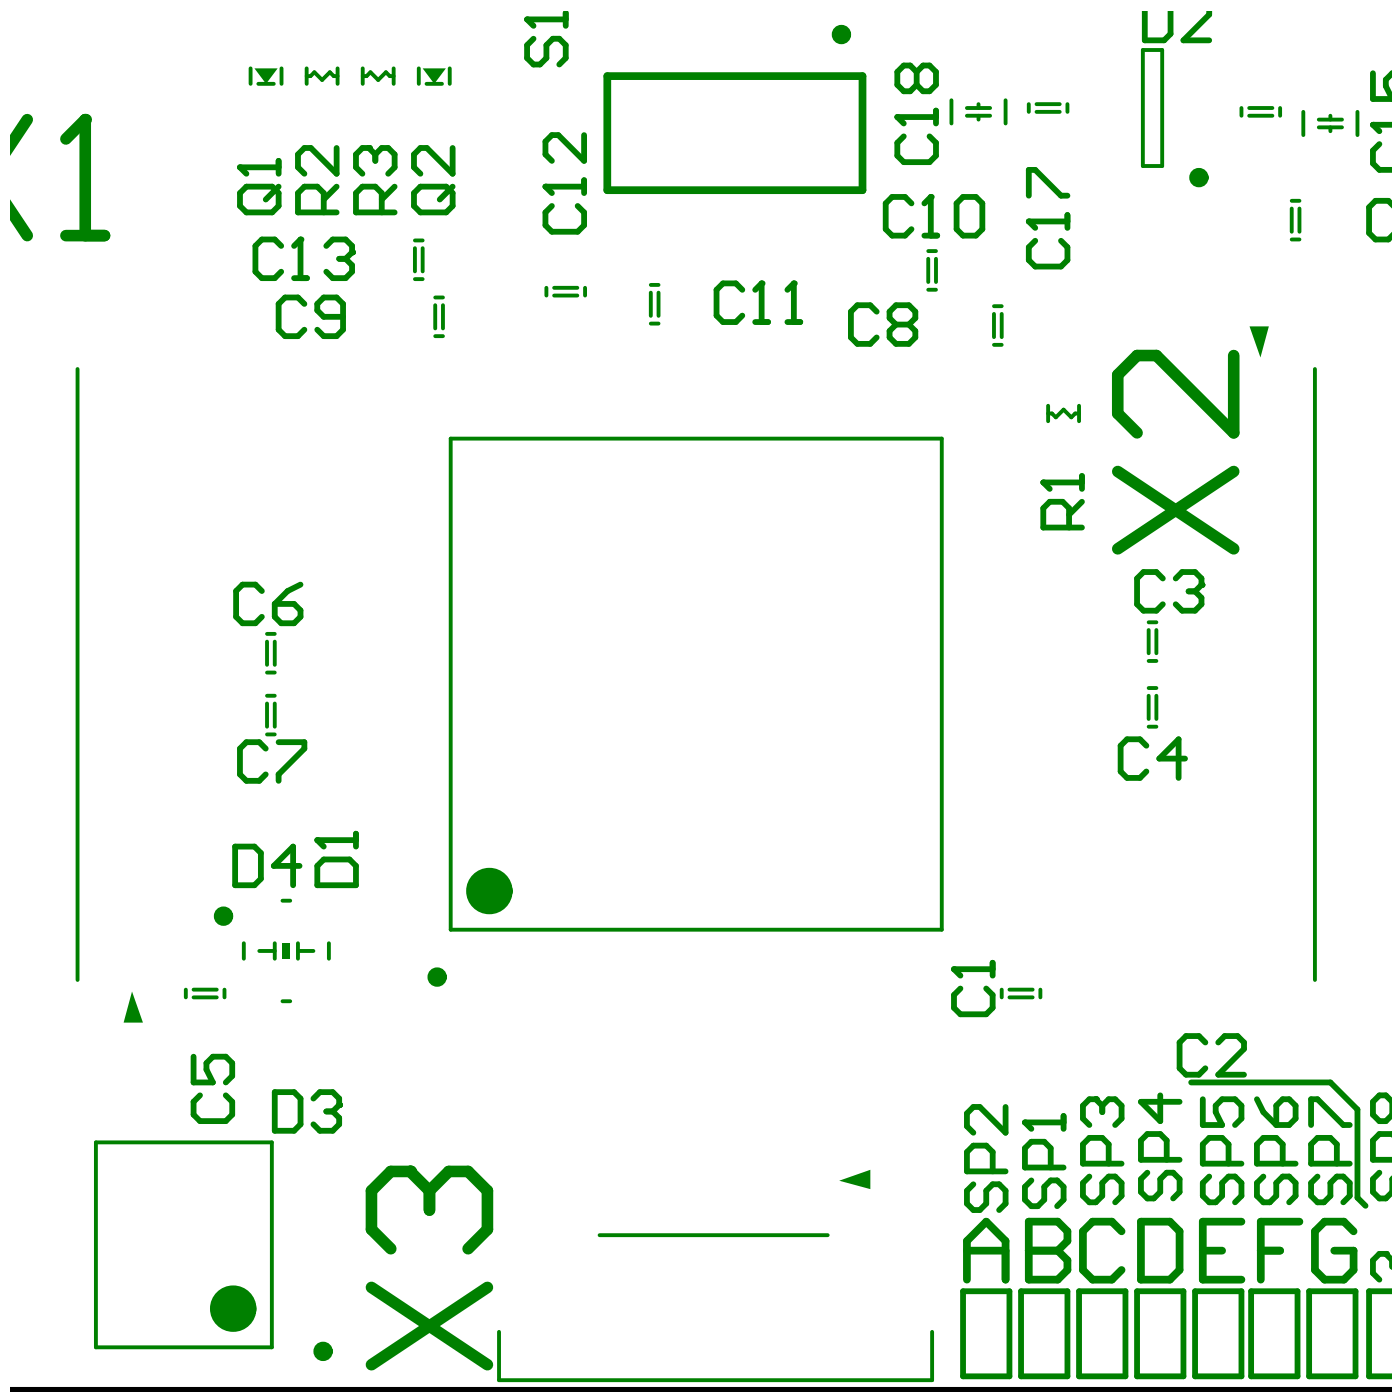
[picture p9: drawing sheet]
<svg xmlns="http://www.w3.org/2000/svg" width="60mm" height="60mm" viewBox="0 0 60 60" stroke-linecap="round" stroke-linejoin="round" font-family="sans-serif">
<path d="M.4 59.5h59.3" fill="none" stroke="#000" stroke-width=".25"/>
<g fill="#008000">
<path d="M5.7 42.5l.4 1.3h-.8z"/>
<path d="M35.9 50.6l1.4-.5v.8z"/>
<path d="M53.5 14h.9l-.4 1.3z"/>
<path d="M10.9 2.9h1l-.5 .7z"/>
<path d="M18.1 2.9h1l-.5 .7z"/>
</g>
<g fill="none" stroke="#008000" stroke-width=".17">
<path d="M3.3 15.8v26.2M10.7 2.9v.7M11.1 3.6h.6M12.1 2.9v.7M13.1 2.9v.7M13.1 3.3h.2l.2-.2 .3 .3 .3-.3 .2 .2h.2M14.5 2.9v.7M15.5 3.3h.2l.2-.2 .3 .3 .3-.3 .2 .2h.2M15.5 2.9v.7M16.9 2.9v.7M17.8 12h.3M17.8 10.3h.3"/>
<path d="M17.8 10.6v1M17.9 2.9v.7M18.1 10.6v1M18.3 3.6h.6M18.6 14.4h.4M18.6 12.7h.4M18.6 13.1v1M19 13.1v1M19.3 2.9v.7M19.3 18.8h21v21h-21zM23.4 12.3v.4M23.7 12.7h1"/>
<path d="M23.7 12.3h1M25.1 12.3v.4M27.9 13.9h.3M27.9 12.2h.3M27.9 12.5v1M28.2 12.5v1M39.8 12.4h.3M39.8 11.1v1M39.8 10.8h.3M40.1 11.1v1M40.8 4.3v1M41.4 4.6h1"/>
<path d="M41.4 5h1M41.9 4.5v.1M41.9 5v.1M42.6 14.8h.3M42.6 13.1h.3M42.6 13.4v1M42.9 13.4v1M43.1 4.3v1M44.1 4.5v.3M44.4 4.8h1M44.4 4.5h1M44.9 17.7h.2l.1 .2 .4-.4 .3 .4 .2-.2h.1"/>
<path d="M44.9 17.4v.6M45.7 4.5v.3M46.2 17.4v.6M49 2.1h.8v5h-.8zM53.2 4.6v.4M53.5 4.6h1M53.5 5h1M54.8 4.6v.4M55.3 10.3h.4M55.3 8.6h.4M55.3 8.9v1M55.7 8.9v1"/>
<path d="M55.8 4.8v1M56.3 15.8v26.2M56.5 5.5h1M56.5 5.1h1M57 5v.1M57 5.5v.1M58.2 4.8v1M11.4 27.5v1M11.4 30.1v1M11.4 31.5h.4M11.4 29.8h.4M11.4 28.8h.4"/>
<path d="M11.4 27.2h.4M11.8 27.5v1M11.8 30.1v1M12.1 38.6h.3M49.2 31.1h.3M49.2 28.3h.3M49.2 29.5h.3M49.2 27v1M49.2 29.8v1M49.2 26.7h.3M49.5 27v1M49.5 29.8v1"/>
<path d="M4.1 48.9h7.5v8.8h-7.5zM8 42.4v.3M8.3 42.4h1M8.3 42.7h1M9.6 42.4v.3M10.4 40.4v.7M11.1 40.7h.7M11.8 40.4v.7M12.1 42.9h.3M12.8 40.4v.7M12.8 40.7h.6M14.1 40.4v.7"/>
<path d="M21.4 57.1v2h18.5v-2M25.7 52.9h9.8M42.9 42.4v.3M43.2 42.4h1M43.2 42.7h1M44.6 42.4v.3"/>
</g>
<path d="M41.3 55.3h1.9v3.7h-1.9zM43.7 55.3h2v3.7h-2zM46.2 55.3h2v3.7h-2zM48.7 55.3h2v3.7h-2zM51 46.4h6l1.2 1.1v3.8l.3 .4M51.2 55.3h2v3.7h-2zM53.6 55.3h2v3.7h-2zM56.1 55.3h2v3.7h-2zM59.7 55.3h-1.1v3.7h1.1" fill="none" stroke="#008000" stroke-width=".25"/>
<path d="M26 3.3h10.9v4.8h-10.9z" fill="none" stroke="#008000" stroke-width=".33"/>
<path d="M12.1 40.4h.3v.7h-.3z" fill-rule="evenodd" fill="#008000"/>
<g fill="none" stroke="#008000" stroke-width=".25">
<path d="M13.9 9.1v-.8l-.3-.3h-.6l-.2 .3v.8h1.6M14.4 6.3v1.1l-1.1-1.1h-.3l-.2 .3v.6l.2 .2M14.4 8l-.5 .5M15.8 6.3h.1M15.8 6.3h-.3l-.3 .3v.6l.3 .2M15.8 6.3l.3 .3M16.1 6.6l.3-.3h.2l.3 .3v.6l-.3 .2M16.1 6.6v.3M16.4 9.1v-.8l-.3-.3h-.6l-.3 .3v.8h1.7M16.9 8l-.5 .5M22.6 .8h.1M22.6 .8h1.6"/>
<path d="M22.6 .8l.3 .3M22.9 1.7l-.3 .2v.6l.3 .3h.2l.3-.3v-.6l.3-.2h.3l.2 .2v.6l-.2 .3M24.2 .6v.5M39 8.7l-.2-.3h-.6l-.3 .3v1.1l.3 .3h.6l.2-.3M39.6 10.1h.5M39.9 8.4h.1M39.9 8.4v1.7M39.9 8.4l-.3 .3M41 8.7l.3-.3h.5l.3 .3v1.1l-.3 .3h-.5l-.3-.3zM11.2 25.3l-.3-.3h-.5l-.3 .3v1.1l.3 .3h.5l.3-.3M11.4 32.1l-.3-.3h-.5l-.3 .3v1.1l.3 .2h.5l.3-.2M11.8 25.9h.8l.3 .2v.3l-.3 .3h-.6l-.2-.3z"/>
<path d="M11.9 31.8h1.1v.3l-1.1 1.1v.2M12.9 25l-.6 .3-.5 .6M49.1 31.9l-.3-.2h-.5l-.3 .2v1.1l.3 .3h.5l.3-.3M49.8 24.8l-.3-.3h-.5l-.3 .3v1.1l.3 .3h.5l.3-.3M50.4 24.8l.2-.3h.6l.3 .3v.3M50.8 32.5h-1.1l.8-.8v1.6M50.9 25.3h.3M51.2 25.3l.3 .3v.3l-.3 .3h-.6l-.2-.3M51.5 25.1h.1M51.5 25.1l-.3 .2M46.7 50.4l-.3 .3v.5l.3 .3h.2l.3-.3v-.5l.3-.3h.3l.2 .3v.5l-.2 .3M46.9 47.1h.1"/>
<path d="M46.9 47.1h-.2l-.3 .3v.5l.3 .3M46.9 47.1l.3 .3M47.2 47.4v.2M47.2 47.4l.3-.3h.3l.2 .3v.5l-.2 .3M47.5 49.8v-.8l-.3-.3h-.5l-.3 .3v.8h1.6M49.2 50.2l-.3 .3v.6l.3 .2h.2l.3-.2v-.6l.3-.3h.3l.2 .3v.6l-.2 .2M49.7 46.9v1.1l-.8-.8h1.6M50 49.7v-.8l-.3-.3h-.5l-.3 .3v.8h1.6M56.2 48.2v-1.1h.2l1.1 1.1h.3M56.4 50.4l-.2 .3v.5l.2 .3h.3l.3-.3v-.5l.3-.3h.2l.3 .3v.5l-.3 .3M57.3 49.8v-.8l-.3-.3h-.6l-.2 .3v.8h1.6"/>
</g>
<path d="M48 52.7l-.4-.4h-.8l-.4 .4v1.7l.4 .4h.8l.4-.4M58 52.7l-.4-.4h-.9l-.4 .4v1.7l.4 .4h.9l.4-.4v-.8h-.8" fill="none" stroke="#008000" stroke-width=".33"/>
<path d="M.4 9l.8 1.1M1.2 5.1l-.8 1.1M2.8 10.1h1.7M3.7 5.1v5" fill="none" stroke="#008000" stroke-width=".5"/>
<circle cx="3.7" cy="5.1" r=".25" fill="#008000"/>
<path d="M3.7 5.1l-.9 .9M52.8 15.2v3.3l-3.3-3.3h-.8l-.8 .9v1.6l.8 .8M47.9 20.2l4.9 3.3M52.8 20.2l-4.9 3.3" fill="none" stroke="#008000" stroke-width=".5"/>
<g fill="none" stroke="#008000" stroke-width=".25">
<path d="M10.3 7.2h.1M10.3 8.3l.3-.3h1.1l.2 .3v.5l-.2 .3h-1.1l-.3-.3zM10.3 7.2h1.6M10.3 7.2l.3 .2M11.9 6.9v.5M11.9 8l-.5 .5M12 10.5l-.2-.2h-.6l-.3 .2v1.1l.3 .3h.6l.2-.3M12.6 11.9h.5M12.9 10.3h.1M12.9 10.3v1.6M12.9 10.3l-.3 .2M13 13l-.2-.3h-.6l-.3 .3v1.1l.3 .3h.6l.2-.3"/>
<path d="M14 10.5l.3-.2h.5l.3 .2v.3M14.5 11.1h.3M14.7 13.6h-.8l-.3-.3v-.3l.3-.3h.5l.3 .3v1.1l-.3 .3h-.5l-.3-.3M14.8 11.1l.3 .3v.2l-.3 .3h-.5l-.3-.3M15.1 10.8h.1M15.1 10.8l-.3 .3M18 8h1.1l.3 .3v.5l-.3 .3h-1.1l-.3-.3v-.5zM19.4 6.3v1.1l-1.1-1.1h-.3l-.3 .3v.6l.3 .2M19.4 8l-.6 .5M23.4 8h.1M23.4 8h1.6M23.4 8l.2 .3"/>
<path d="M23.6 8.8l-.2 .3v.6l.2 .2h1.1l.3-.2v-.6l-.3-.3M25 5.8v1.1l-1.1-1.1h-.3l-.2 .3v.5l.2 .3M25 7.7v.6M37.6 13.4l-.3-.3h-.6l-.2 .3v1.1l.2 .2h.6l.3-.2M38.4 13.9l-.3-.3v-.2l.3-.3h.5l.3 .3v.2l-.3 .3M38.4 13.9l-.3 .3v.3l.3 .2h.5l.3-.2v-.3l-.3-.3M38.4 13.9h.5M38.4 5h.1M38.4 5h1.7M38.4 5l.3 .3M38.7 5.8l-.3 .3v.6l.3 .2h1.1l.3-.2v-.6l-.3-.3M39.3 3.1l-.3-.3h-.3l-.3 .3v.5l.3 .3h.3l.3-.3"/>
<path d="M39.3 3.1l.2-.3h.3l.3 .3v.5l-.3 .3h-.3l-.2-.3M39.3 3.1v.5M40.1 4.7v.6M44.1 9.5h.1M44.1 8.4v-1.1h.2l1.2 1.1h.2M44.1 9.5h1.6M44.1 9.5l.2 .3M44.3 10.3l-.2 .3v.5l.2 .3h1.2l.2-.3v-.5l-.2-.3M45.7 9.2v.6M50.1 .4v1.1l-.2 .2h-.9v-1.3M51.8 .4v.2l-1.1 1.1h1.1M10.1 36.3h.8l.3 .2v1.1l-.3 .3h-.8z"/>
<path d="M12.8 37.1h-1.1l.9-.8v1.6M13.6 36h.1M13.6 37.1l.3-.3h1.1l.2 .3v.8h-1.6zM13.6 36h1.6M13.6 36l.3 .3M15.2 35.7v.6M44.7 20.7h.1M44.7 20.7h1.6M44.7 20.7l.3 .2M45.8 22.6v-.8l-.3-.3h-.5l-.3 .3v.8h1.6M46.3 21.5l-.5 .5M46.3 20.4v.5"/>
<path d="M8.3 45.3v1.1h.8l-.3-.6v-.3l.3-.2h.6l.2 .2v.6l-.2 .3M8.6 46.9l-.3 .3v.5l.3 .3h1.1l.2-.3v-.5l-.2-.3M11.8 46.8h.8l.3 .3v1.1l-.3 .2h-.8zM13.4 47.1l.3-.3h.6l.2 .3v.2M14 47.6h.3M14.3 47.6l.2 .3v.3l-.2 .2h-.6l-.3-.2M14.5 47.3h.1M14.5 47.3l-.2 .3M40.9 41.5h.1M40.9 41.5h1.6M40.9 41.5l.2 .3M41.1 42.3l-.2 .3v.6l.2 .2h1.1l.3-.2v-.6l-.3-.3"/>
<path d="M41.7 50.7l-.3 .3v.6l.3 .2h.3l.2-.2v-.6l.3-.3h.3l.3 .3v.6l-.3 .2M42.5 41.2v.6M42.5 50.2v-.8l-.3-.3h-.5l-.3 .3v.8h1.7M43.1 47.4v1.1l-1.1-1.1h-.3l-.3 .3v.5l.3 .3M43.9 48.1h.1M43.9 48.1h1.7M43.9 48.1l.3 .3M44.2 50.6l-.3 .2v.6l.3 .3h.3l.2-.3v-.6l.3-.2h.3l.3 .2v.6l-.3 .3M45 50v-.8l-.3-.3h-.5l-.3 .3v.8h1.7M45.6 47.8v.6M51.5 47.1v1.1h.9l-.3-.6v-.2l.3-.3h.5l.3 .3v.5l-.3 .3M51.6 44.7l-.2-.3h-.6l-.3 .3v1.1l.3 .2h.6l.2-.2"/>
<path d="M51.8 50.4l-.3 .3v.5l.3 .3h.3l.3-.3v-.5l.2-.3h.3l.3 .3v.5l-.3 .3M52.2 44.7l.3-.3h.5l.3 .3v.2l-1.1 1.1h1.1M52.6 49.8v-.8l-.2-.3h-.6l-.3 .3v.8h1.7M53.8 47.1l.3 .5 .6 .6M54.1 50.4l-.3 .3v.5l.3 .3h.3l.3-.3v-.5l.2-.3h.3l.3 .3v.5l-.3 .3M54.7 47.4l.2-.3h.3l.3 .3v.5l-.3 .3h-.5zM54.9 49.8v-.8l-.2-.3h-.6l-.3 .3v.8h1.7"/>
</g>
<path d="M41.4 54.8v-1.6l.8-.9 .9 .9v1.6M41.4 53.6h1.7M44.1 53.6h1.2l.4-.4v-.5l-.4-.4h-1.2v2.5" fill="none" stroke="#008000" stroke-width=".33"/>
<circle cx="44.1" cy="53.6" r=".17" fill="#008000"/>
<path d="M44.1 53.6h1.2l.4 .4v.4l-.4 .4h-1.2M48.9 52.3h1.2l.4 .4v1.7l-.4 .4h-1.2zM51.5 53.6h.9M53.2 52.3h-1.7v2.5h1.7M54 53.6h.8M55.7 52.3h-1.7v2.5" fill="none" stroke="#008000" stroke-width=".33"/>
<g fill="none" stroke="#008000" stroke-width=".25">
<path d="M31.8 12.4l-.3-.3h-.5l-.3 .3v1.1l.3 .3h.5l.3-.3M32.4 13.8h.5M32.6 12.1h.1M32.6 12.1v1.7M32.6 12.1l-.2 .3M33.7 13.8h.6M34 12.1h.1M34 12.1v1.7M34 12.1l-.3 .3M58.8 5.3h.1M58.8 3.1v1.1h.8l-.2-.5v-.3l.3-.3M58.8 5.3h.9"/>
<path d="M58.8 5.3l.3 .3M59.1 6.2l-.3 .2v.6l.3 .3h.6M59.7 8.8l-.2-.2h-.6l-.3 .3v1.1l.3 .3h.6l.2-.2M59.1 50.2l-.3 .3v.6l.3 .2h.3l.2-.2 .1-.6M59.4 53.7h.1M59.4 53.7h-.3l-.3 .3v.5l.3 .3M59.4 53.7l.2 .3M59.6 47.2l-.2-.3h-.3l-.3 .3v.6l.3 .2h.3l.2-.2M59.6 47.2v.6M59.6 54v.3M59.6 47.8h.1M59.7 48.6h-.6l-.3 .3v.8h.9"/>
<path d="M59.7 54h-.1M59.7 47.2h-.1"/>
</g>
<path d="M15.9 55.1l5 3.4M17.6 50.2h-.9l-.8 .8v1.7l.8 .8M20.9 55.1l-5 3.4" fill="none" stroke="#008000" stroke-width=".5"/>
<circle cx="17.6" cy="50.2" r=".25" fill="#008000"/>
<path d="M17.6 50.2l.8 .8M18.4 51v.8M18.4 51l.8-.8h.9l.8 .8v1.7l-.8 .8" fill="none" stroke="#008000" stroke-width=".5"/>
<g fill="none" stroke="#008000" stroke-width=".99">
<circle cx="21" cy="38.2" r=".5"/>
<circle cx="10" cy="56.1" r=".5"/>
</g>
<g fill="none" stroke="#008000" stroke-width=".41">
<circle cx="36" cy="1.5" r=".21"/>
<circle cx="51.4" cy="7.6" r=".21"/>
<circle cx="9.6" cy="39.2" r=".21"/>
<circle cx="13.8" cy="57.9" r=".21"/>
<circle cx="18.7" cy="41.9" r=".21"/>
</g>
</svg>
